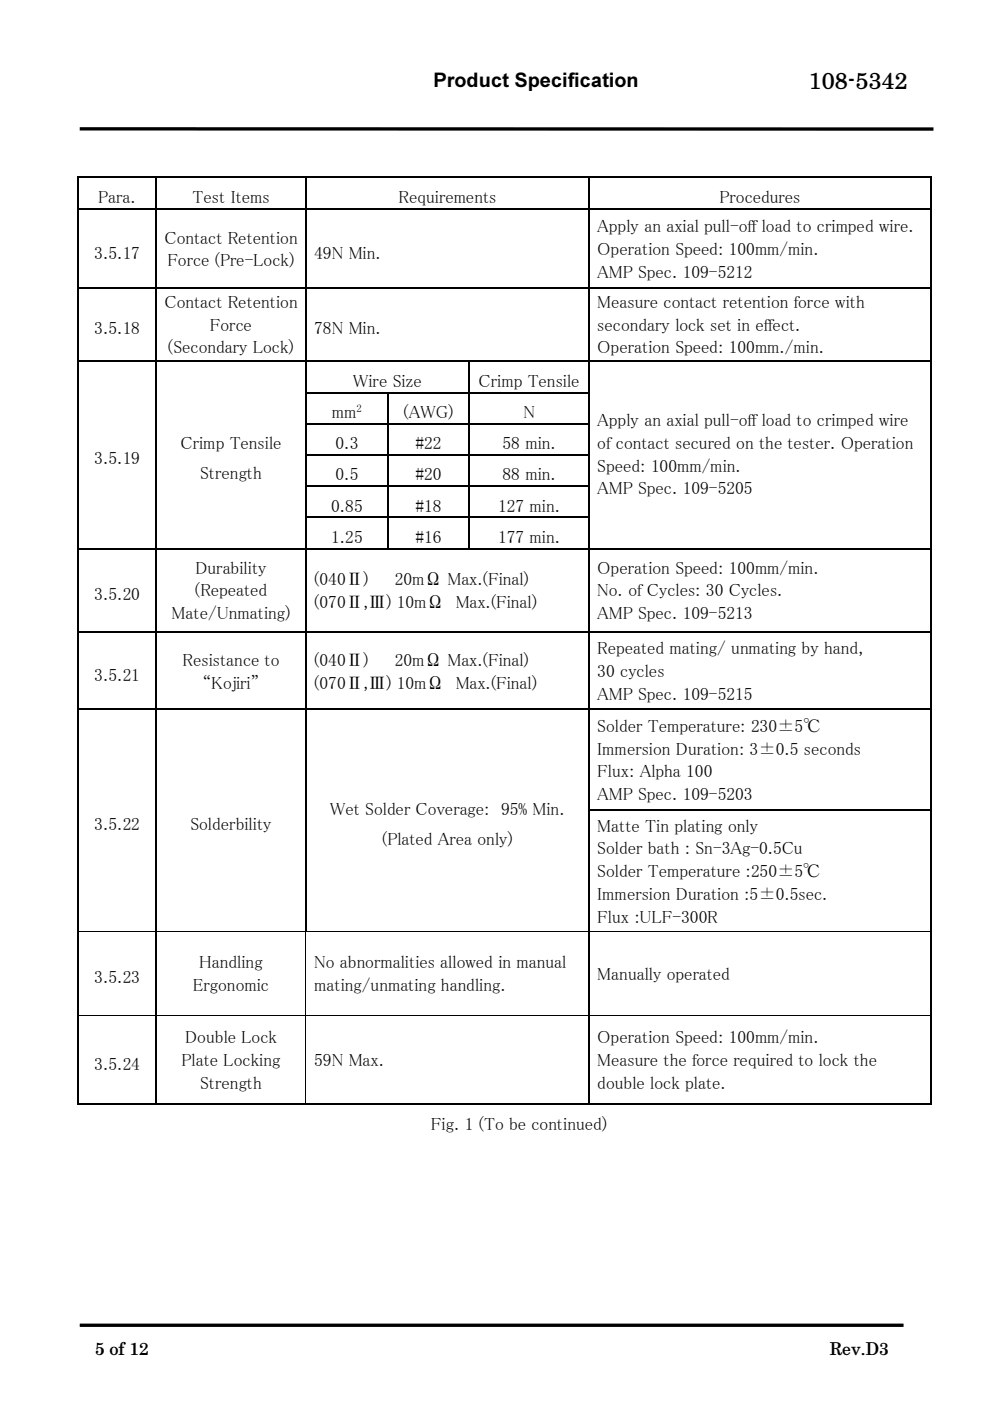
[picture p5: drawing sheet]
<svg xmlns="http://www.w3.org/2000/svg" width="210mm" height="297mm" viewBox="0 0 210 297" stroke-linecap="round" stroke-linejoin="round" font-family="sans-serif">
<defs><g id="words">
<text font-size="5" x="171.4" y="18.8">108-5342</text>
<text font-size="4.2" x="91.9" y="18.4">Product Specification</text>
<g font-size="3.7">
<text x="20.8" y="43">Para.</text>
<text x="40.8" y="43">Test Items</text>
<text x="84.5" y="43">Requirements</text>
<text x="152.6" y="43">Procedures</text>
<text x="34.9" y="51.7">Contact Retention</text>
<text x="126.6" y="49.2">Apply an axial pull-off load to crimped wire.</text>
<text x="20" y="54.9">3.5.17</text>
<text x="35.5" y="56.5">Force (Pre-Lock)</text>
<text x="66.6" y="54.9">49N Min.</text>
<text x="126.6" y="54.1">Operation Speed: 100mm/min.</text>
<text x="126.6" y="58.9">AMP Spec. 109-5212</text>
<text x="34.9" y="65.3">Contact Retention</text>
<text x="126.6" y="65.3">Measure contact retention force with</text>
<text x="20" y="70.9">3.5.18</text>
<text x="44.5" y="70.1">Force</text>
<text x="66.6" y="70.9">78N Min.</text>
<text x="126.6" y="70.1">secondary lock set in effect.</text>
<text x="35.6" y="74.9">(Secondary Lock)</text>
<text x="126.6" y="74.9">Operation Speed: 100mm./min.</text>
<text x="74.9" y="82">Wire Size</text>
<text x="101.4" y="82">Crimp Tensile</text>
<text x="70.4" y="88.7">mm</text>
<text x="85.6" y="88.7">(AWG)</text>
<text x="111" y="88.7">N</text>
<text x="38.2" y="95.2">Crimp Tensile</text>
<text x="71.1" y="95.3">0.3</text>
<text x="88.1" y="95.3">#22</text>
<text x="106.5" y="95.3">58 min.</text>
<text x="126.6" y="90.4">Apply an axial pull-off load to crimped wire</text>
<text x="126.6" y="95.2">of contact secured on the tester. Operation</text>
<text x="20" y="98.4">3.5.19</text>
<text x="42.4" y="101.6">Strength</text>
<text x="71.1" y="101.9">0.5</text>
<text x="88.1" y="101.9">#20</text>
<text x="106.5" y="101.9">88 min.</text>
<text x="126.6" y="100">Speed: 100mm/min.</text>
<text x="126.6" y="104.8">AMP Spec. 109-5205</text>
<text x="70.2" y="108.5">0.85</text>
<text x="88.1" y="108.5">#18</text>
<text x="105.6" y="108.5">127 min.</text>
<text x="70.2" y="115.1">1.25</text>
<text x="88.1" y="115.1">#16</text>
<text x="105.6" y="115.1">177 min.</text>
<text x="41.4" y="121.7">Durability</text>
<text x="66.6" y="124.1">(040Ⅱ)</text>
<text x="83.7" y="124.1">20mΩ Max.(Final)</text>
<text x="126.6" y="121.7">Operation Speed: 100mm/min.</text>
<text x="20" y="127.3">3.5.20</text>
<text x="36.4" y="131.3">Mate/Unmating)</text>
<text x="41.3" y="126.5">(Repeated</text>
<text x="66.6" y="128.9">(070Ⅱ,Ⅲ) 10mΩ Max.(Final)</text>
<text x="126.6" y="126.5">No. of Cycles: 30 Cycles.</text>
<text x="126.6" y="131.3">AMP Spec. 109-5213</text>
<text x="38.7" y="141.2">Resistance to</text>
<text x="66.6" y="141.2">(040Ⅱ)</text>
<text x="83.7" y="141.2">20mΩ Max.(Final)</text>
<text x="126.6" y="138.7">Repeated mating/ unmating by hand,</text>
<text x="126.6" y="143.6">30 cycles</text>
<text x="20" y="144.3">3.5.21</text>
<text x="42.9" y="146">“Kojiri”</text>
<text x="66.6" y="146">(070Ⅱ,Ⅲ) 10mΩ Max.(Final)</text>
<text x="126.6" y="148.3">AMP Spec. 109-5215</text>
<text x="126.6" y="155.2">Solder Temperature: 230±5℃</text>
<text x="126.6" y="160">Immersion Duration: 3±0.5 seconds</text>
<text x="126.6" y="164.8">Flux: Alpha 100</text>
<text x="70" y="172.8">Wet Solder Coverage: 95% Min.</text>
<text x="126.6" y="169.6">AMP Spec. 109-5203</text>
<text x="20" y="176">3.5.22</text>
<text x="40.4" y="176">Solderbility</text>
<text x="81" y="179.1">(Plated Area only)</text>
<text x="126.6" y="176.3">Matte Tin plating only</text>
<text x="126.6" y="181.1">Solder bath : Sn-3Ag-0.5Cu</text>
<text x="126.6" y="185.9">Solder Temperature :250±5℃</text>
<text x="126.6" y="190.8">Immersion Duration :5±0.5sec.</text>
<text x="126.6" y="195.6">Flux :ULF-300R</text>
<text x="20" y="208.5">3.5.23</text>
<text x="42.2" y="205.3">Handling</text>
<text x="66.6" y="205.3">No abnormalities allowed in manual</text>
<text x="126.6" y="207.7">Manually operated</text>
<text x="40.9" y="210.2">Ergonomic</text>
<text x="66.6" y="210.2">mating/unmating handling.</text>
<text x="39.3" y="221.2">Double Lock</text>
<text x="126.6" y="221.2">Operation Speed: 100mm/min.</text>
<text x="20" y="226.8">3.5.24</text>
<text x="38.5" y="226">Plate Locking</text>
<text x="66.6" y="226">59N Max.</text>
<text x="126.6" y="226">Measure the force required to lock the</text>
<text x="42.4" y="230.8">Strength</text>
<text x="126.6" y="230.8">double lock plate.</text>
<text x="91.4" y="239.5">Fig. 1 (To be continued)</text>
<text x="20.1" y="287.2">5 of 12</text>
<text x="175.9" y="287.2">Rev.D3</text>
</g>
<text font-size="2.3" x="75.6" y="87.3">2</text>
</g></defs>
<path d="M16.9 27.3l181 .1M16.9 281h174.7" fill="none" stroke="#000" stroke-width=".71" stroke-linecap="butt"/>
<g fill="#000">
<path d="M16.5 37.5h.2v.2h-.2zM33 37.5h.2v.2h-.2zM64.7 37.5h.3v.2h-.3zM124.8 37.5h.2v.2h-.2zM197.3 37.5h.2v.2h-.2zM16.5 44.1h.2v.5h-.2zM33 44.6h.2zM33 44.1h.5v.2h-.5zM33 44.4h.5v.2h-.5zM64.7 44.6h.3zM64.7 44.1h.5v.2h-.5zM64.7 44.4h.5v.2h-.5z"/>
<path d="M124.8 44.6h.2zM124.8 44.1h.5v.2h-.5zM124.8 44.4h.5v.2h-.5zM197.3 44.1h.2v.5h-.2zM16.5 60.9h.2v.2h-.2zM16.5 76.5h.2v.2h-.2zM33 60.9h.2v.2h-.2zM33 76.5h.2v.2h-.2zM64.7 60.9h.3v.2h-.3zM64.7 76.5h.3v.2h-.3zM99.4 76.5h.2v.2h-.2zM124.8 60.9h.2v.2h-.2z"/>
<path d="M124.8 76.5h.2v.2h-.2zM197.3 60.9h.2v.2h-.2zM197.3 76.5h.2v.2h-.2zM16.5 83.1h.2v.3h-.2zM16.5 89.7h.2v.3h-.2zM16.5 96.3h.2v.3h-.2zM33 83.1h.2v.3h-.2zM33 89.7h.2v.3h-.2zM33 96.3h.2v.3h-.2zM64.7 83.1h.3v.3h-.3zM64.7 89.7h.3v.3h-.3zM64.7 96.3h.3v.3h-.3z"/>
<path d="M82.2 83.1h.2v.3h-.2zM82.2 89.7h.2v.3h-.2zM82.2 96.3h.2v.3h-.2zM99.4 83.1h.2v.3h-.2zM99.4 89.7h.2v.3h-.2zM99.4 96.3h.2v.3h-.2zM124.8 83.1h.2v.3h-.2zM124.8 89.7h.2v.3h-.2zM124.8 96.3h.2v.3h-.2zM197.3 83.1h.2v.3h-.2zM197.3 89.7h.2v.3h-.2zM197.3 96.3h.2v.3h-.2z"/>
<path d="M16.5 102.9h.2v.3h-.2zM16.5 109.6h.2v.2h-.2zM16.5 116.2h.2v.2h-.2zM33 102.9h.2v.3h-.2zM33 109.6h.2v.2h-.2zM33 116.2h.2v.2h-.2zM64.7 102.9h.3v.3h-.3zM64.7 109.6h.3v.2h-.3zM64.7 116.2h.3v.2h-.3zM82.2 102.9h.2v.3h-.2zM82.2 109.6h.2v.2h-.2zM82.2 116.2h.2v.2h-.2z"/>
<path d="M99.4 102.9h.2v.3h-.2zM99.4 109.6h.2v.2h-.2zM99.4 116.2h.2v.2h-.2zM124.8 102.9h.2v.3h-.2zM124.8 109.6h.2v.2h-.2zM124.8 116.2h.2v.2h-.2zM197.3 102.9h.2v.3h-.2zM197.3 109.6h.2v.2h-.2zM197.3 116.2h.2v.2h-.2zM16.5 133.9h.2v.3h-.2zM33 133.9h.2v.3h-.2zM64.7 133.9h.3v.3h-.3z"/>
<path d="M124.8 133.9h.2v.3h-.2zM197.3 133.9h.2v.3h-.2zM16.5 150.3h.2v.3h-.2zM33 150.3h.2v.3h-.2zM64.7 150.3h.3v.3h-.3zM124.8 150.3h.2v.3h-.2zM197.3 150.3h.2v.3h-.2zM16.5 171.6h.2v.3h-.2zM33 171.6h.2v.3h-.2zM64.7 171.6h.3v.3h-.3zM124.8 171.6h.2v.3h-.2zM197.3 171.6h.2v.3h-.2z"/>
<path d="M16.5 197.4h.2v.2h-.2zM33 197.4h.2v.2h-.2zM64.7 197.4h.2v.2h-.2zM64.9 197.4l.1 .2zM65 197.4h.2v.2h-.2zM124.8 197.4h.2v.2h-.2zM197.3 197.4h.2v.2h-.2zM16.5 215.3h.2v.1h-.2zM33 215.3h.2v.1h-.2zM64.8 215.3h.2v.1h-.2zM124.8 215.3h.2v.1h-.2zM197.3 215.3h.2v.1h-.2z"/>
<path d="M16.5 233.9h.2v.3h-.2zM33 233.9h.2v.3h-.2zM64.8 233.9h.2v.3h-.2zM124.8 233.9h.2v.3h-.2zM197.3 233.9h.2v.3h-.2z"/>
</g>
<g fill="none" stroke="#000" stroke-width=".25">
<path d="M16.6 37.7v6.4M16.7 37.6h16.3M33.1 37.7v6.4M33.2 37.6h31.5M64.9 37.7v6.4M65 37.6h59.8M124.9 37.7v6.4M125 37.6h72.3M197.4 37.7v6.4M16.6 44.6v16.3M33.1 44.6v16.3M64.9 44.6v16.3"/>
<path d="M124.9 44.6v16.3M197.4 44.6v16.3M16.6 61.1v15.4M16.6 76.7v6.4M16.7 61h16.3M16.7 76.6h16.3M33.1 61.1v15.4M33.1 76.7v6.4M33.2 61h31.5M33.2 76.6h31.5M64.9 61.1v15.4M64.9 76.7v6.4"/>
<path d="M65 61h59.8M65 76.6h34.4M99.5 76.7v6.4M99.6 76.6h25.2M124.9 61.1v15.4M124.9 76.7v6.4M125 61h72.3M125 76.6h72.3M197.4 61.1v15.4M197.4 76.7v6.4M16.6 83.4v6.3M16.6 90v6.3"/>
<path d="M16.6 96.6v6.3M33.1 83.4v6.3M33.1 90v6.3M33.1 96.6v6.3M64.9 83.4v6.3M64.9 90v6.3M64.9 96.6v6.3M65 83.2h17.2M65 89.8h17.2M65 96.4h17.2M82.3 83.4v6.3M82.3 90v6.3"/>
<path d="M82.3 96.6v6.3M82.4 83.2h17M82.4 89.8h17M82.4 96.4h17M99.5 83.4v6.3M99.5 90v6.3M99.5 96.6v6.3M99.6 83.2h25.2M99.6 89.8h25.2M99.6 96.4h25.2M124.9 83.4v6.3M124.9 90v6.3"/>
<path d="M124.9 96.6v6.3M197.4 83.4v6.3M197.4 90v6.3M197.4 96.6v6.3M16.6 103.2v6.4M16.6 109.8v6.4M16.6 116.4v17.5M16.7 116.3h16.3M33.1 103.2v6.4M33.1 109.8v6.4M33.1 116.4v17.5M33.2 116.3h31.5"/>
<path d="M64.9 103.2v6.4M64.9 109.8v6.4M64.9 116.4v17.5M65 103.1h17.2M65 109.7h17.2M65 116.3h17.2M82.3 103.2v6.4M82.3 109.8v6.4M82.4 103.1h17M82.4 109.7h17M82.4 116.3h17M99.5 103.2v6.4"/>
<path d="M99.5 109.8v6.4M99.6 103.1h25.2M99.6 109.7h25.2M99.6 116.3h25.2M124.9 103.2v6.4M124.9 109.8v6.4M124.9 116.4v17.5M125 116.3h72.3M197.4 103.2v6.4M197.4 109.8v6.4M197.4 116.4v17.5M16.6 134.2v16.1"/>
<path d="M16.7 134h16.3M33.1 134.2v16.1M33.2 134h31.5M64.9 134.2v16.1M65 134h59.8M124.9 134.2v16.1M125 134h72.3M197.4 134.2v16.1M16.6 150.6v21M16.7 150.4h16.3M33.1 150.6v21M33.2 150.4h31.5"/>
<path d="M64.9 150.6v21M65 150.4h59.8M124.9 150.6v21M125 150.4h72.3M197.4 150.6v21M16.6 171.9v25.5M33.1 171.9v25.5M64.9 171.9v25.5M124.9 171.9v25.5M125 171.8h72.3M197.4 171.9v25.5M16.6 197.6v17.7"/>
<path d="M33.1 197.6v17.7M124.9 197.6v17.7M197.4 197.6v17.7M16.6 215.4v18.5M33.1 215.4v18.5M124.9 215.4v18.5M197.4 215.4v18.5M16.7 234.1h16.3M33.2 234.1h31.6M65 234.1h59.8M125 234.1h72.3"/>
</g>
<g fill="none" stroke="#000" stroke-width=".21">
<path d="M16.7 44.2h16.3M16.7 44.5h16.3M33.5 44.2h31.2M33.5 44.5h31.2M65.2 44.2h59.6M65.2 44.5h59.6M125.3 44.2h72M125.3 44.5h72M16.7 197.5h16.3M33.2 197.5h31.5M64.9 197.6v17.7M65.2 197.5h59.6"/>
<path d="M125 197.5h72.3M16.7 215.4h16.3M33.2 215.4h31.6M64.9 215.4v18.5M65 215.4h59.8M125 215.4h72.3"/>
</g>
<use href="#words"/>
</svg>
